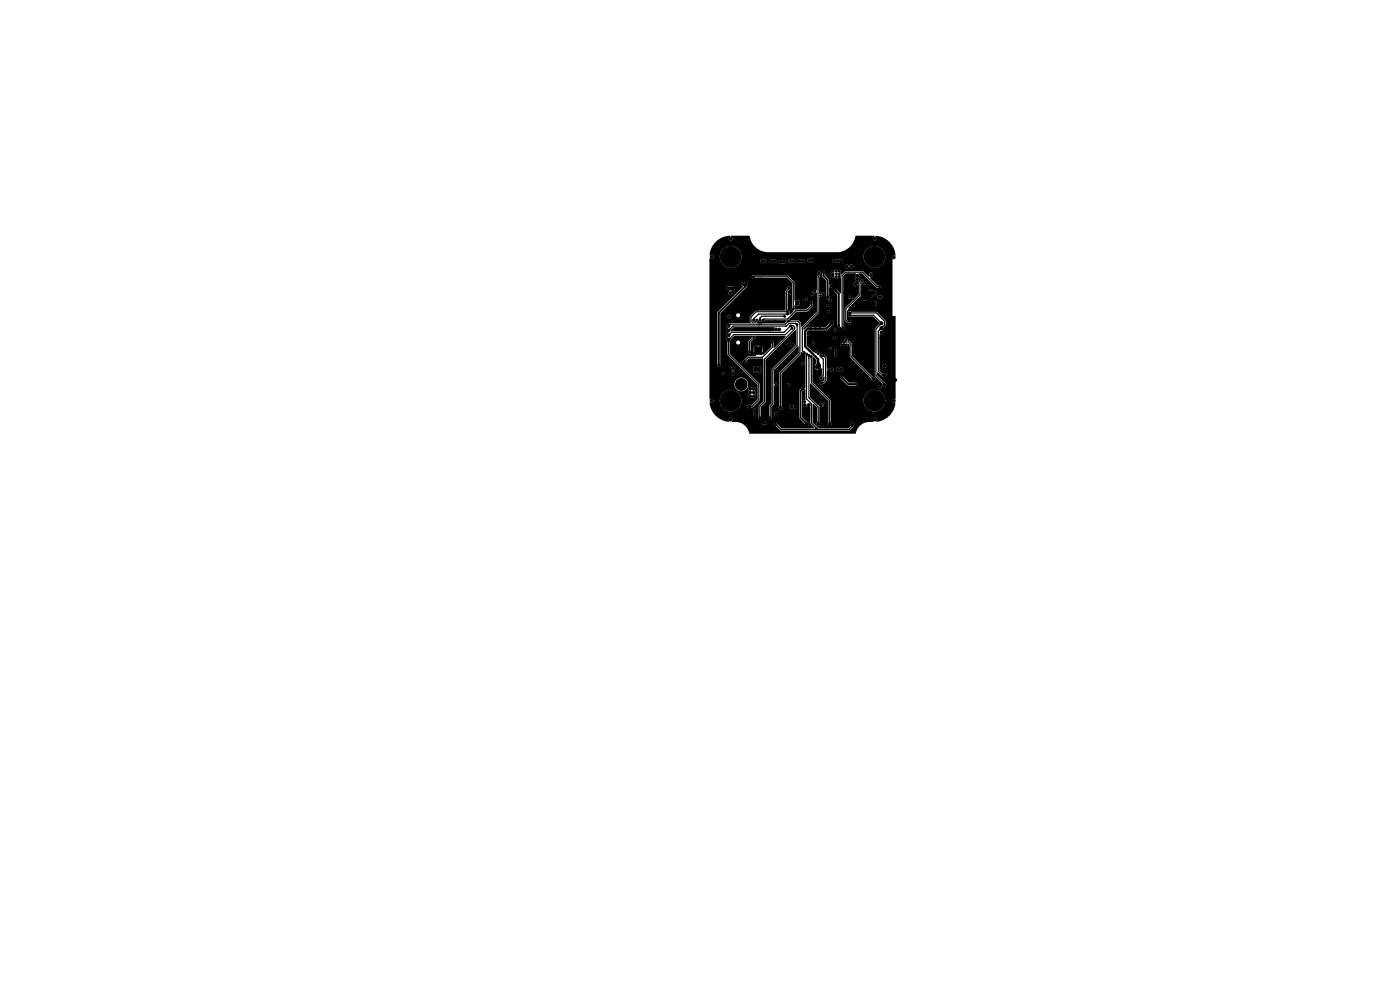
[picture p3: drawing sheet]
<svg xmlns="http://www.w3.org/2000/svg" width="297mm" height="210mm" viewBox="0 0 297 210" stroke-linecap="round" stroke-linejoin="round" font-family="sans-serif">
<g fill="#000" stroke="#000" stroke-width=".21">
<circle cx="151" cy="54.4" r=".3"/>
<circle cx="151.1" cy="58.9" r=".3"/>
<circle cx="152.2" cy="51.7" r=".3"/>
<circle cx="155" cy="50.6" r=".3"/>
<circle cx="155" cy="54.5" r="2.2"/>
<circle cx="159.8" cy="58.7" r=".2"/>
<circle cx="161" cy="59.2" r=".2"/>
<circle cx="161.5" cy="59.2" r=".2"/>
<circle cx="161.7" cy="55.4" r=".3"/>
<circle cx="162.3" cy="55.4" r=".3"/>
<circle cx="163.4" cy="59.9" r=".3"/>
<circle cx="163.7" cy="55.4" r=".3"/>
<circle cx="164.1" cy="59.9" r=".3"/>
<circle cx="164.3" cy="55.4" r=".3"/>
<circle cx="165.7" cy="55.6" r=".3"/>
<circle cx="166.3" cy="55.5" r=".3"/>
<circle cx="167.6" cy="55.4" r=".3"/>
<circle cx="168.3" cy="55.4" r=".3"/>
<circle cx="169.7" cy="55.4" r=".3"/>
<circle cx="170.3" cy="55.4" r=".3"/>
<circle cx="171.7" cy="55.3" r=".3"/>
<circle cx="172.3" cy="55.3" r=".3"/>
<circle cx="173.8" cy="57.9" r=".2"/>
<circle cx="174.1" cy="55" r=".3"/>
<circle cx="174.8" cy="55" r=".3"/>
<circle cx="174.8" cy="57.8" r=".2"/>
<circle cx="175.4" cy="55" r=".3"/>
<circle cx="175.7" cy="57.5" r=".2"/>
<circle cx="175.7" cy="58" r=".2"/>
<circle cx="175.7" cy="57" r=".2"/>
<circle cx="176.7" cy="58.6" r=".2"/>
<circle cx="176.7" cy="58.1" r=".2"/>
<circle cx="176.8" cy="57.5" r=".2"/>
<circle cx="177" cy="55.4" r=".3"/>
<circle cx="177.4" cy="57.5" r=".2"/>
<circle cx="177.4" cy="58.7" r=".2"/>
<circle cx="177.4" cy="58.1" r=".2"/>
<circle cx="177.8" cy="55.4" r=".3"/>
<circle cx="178" cy="57.5" r=".2"/>
<circle cx="178.1" cy="58.6" r=".2"/>
<circle cx="178.1" cy="58.1" r=".2"/>
<circle cx="178.4" cy="55.4" r=".3"/>
<circle cx="179.4" cy="59.7" r=".3"/>
<circle cx="179.5" cy="59.2" r=".3"/>
<circle cx="179.5" cy="58.7" r=".3"/>
<circle cx="179.6" cy="56.5" r=".3"/>
<circle cx="180.6" cy="56.5" r=".3"/>
<circle cx="181.9" cy="59.9" r=".3"/>
<circle cx="181.9" cy="59.2" r=".3"/>
<circle cx="181.9" cy="58.5" r=".3"/>
<circle cx="182.2" cy="56" r=".2"/>
<circle cx="182.2" cy="56.5" r=".2"/>
<circle cx="182.9" cy="59.6" r=".2"/>
<circle cx="184.7" cy="58.1" r=".2"/>
<circle cx="184.7" cy="58.5" r=".2"/>
<circle cx="185.5" cy="54.5" r="2.2"/>
<circle cx="185.6" cy="50.6" r=".3"/>
<circle cx="187.4" cy="58.1" r=".3"/>
<circle cx="188.5" cy="51.8" r=".3"/>
<circle cx="189.6" cy="54.6" r=".3"/>
<circle cx="151.1" cy="75.9" r=".3"/>
<circle cx="151.1" cy="63.6" r=".3"/>
<circle cx="151.1" cy="65.9" r=".3"/>
<circle cx="151.7" cy="80" r=".3"/>
<circle cx="152.5" cy="77.5" r=".2"/>
<circle cx="153.1" cy="64.3" r=".3"/>
<circle cx="153.3" cy="74.7" r=".3"/>
<circle cx="153.4" cy="79.2" r=".2"/>
<circle cx="154.4" cy="61.2" r=".3"/>
<circle cx="154.5" cy="68.1" r=".3"/>
<circle cx="154.5" cy="72.1" r=".3"/>
<circle cx="154.5" cy="70.1" r=".3"/>
<circle cx="154.5" cy="71.2" r=".3"/>
<circle cx="154.5" cy="69.1" r=".3"/>
<circle cx="154.6" cy="67.1" r=".3"/>
<circle cx="154.9" cy="62.2" r=".3"/>
<circle cx="155" cy="60.2" r=".3"/>
<circle cx="155" cy="61.2" r=".3"/>
<circle cx="155.5" cy="79.2" r=".3"/>
<circle cx="155.5" cy="77.2" r=".3"/>
<circle cx="155.5" cy="78.2" r=".3"/>
<circle cx="155.5" cy="61.2" r=".3"/>
<circle cx="157" cy="76.5" r=".2"/>
<circle cx="157.2" cy="74.7" r=".3"/>
<circle cx="157.6" cy="60.3" r=".3"/>
<circle cx="157.8" cy="76.8" r=".2"/>
<circle cx="158" cy="77.6" r=".2"/>
<circle cx="158.2" cy="60.2" r=".3"/>
<circle cx="159" cy="74.7" r=".2"/>
<circle cx="159.9" cy="67.9" r=".2"/>
<circle cx="160" cy="64.4" r=".2"/>
<circle cx="160" cy="65.6" r=".2"/>
<circle cx="160" cy="65" r=".2"/>
<circle cx="160" cy="71.5" r=".2"/>
<circle cx="160.2" cy="78.1" r=".3"/>
<circle cx="160.2" cy="78.7" r=".3"/>
<circle cx="160.3" cy="74.9" r=".3"/>
<circle cx="160.3" cy="73.8" r=".3"/>
<circle cx="160.5" cy="67.9" r=".2"/>
<circle cx="160.6" cy="64.4" r=".2"/>
<circle cx="160.6" cy="65" r=".2"/>
<circle cx="160.6" cy="65.6" r=".2"/>
<circle cx="160.6" cy="78.3" r=".3"/>
<circle cx="160.8" cy="74.3" r=".3"/>
<circle cx="161.1" cy="78.1" r=".3"/>
<circle cx="161.1" cy="78.7" r=".3"/>
<circle cx="161.1" cy="77" r=".2"/>
<circle cx="161.2" cy="67.9" r=".2"/>
<circle cx="161.4" cy="73.8" r=".3"/>
<circle cx="161.4" cy="74.9" r=".3"/>
<circle cx="161.5" cy="76.6" r=".2"/>
<circle cx="161.8" cy="67.9" r=".2"/>
<circle cx="162.4" cy="69.9" r=".3"/>
<circle cx="162.7" cy="76.8" r=".2"/>
<circle cx="163" cy="76.4" r=".2"/>
<circle cx="163.1" cy="69.9" r=".3"/>
<circle cx="163.2" cy="62.5" r=".2"/>
<circle cx="163.2" cy="61.8" r=".2"/>
<circle cx="163.2" cy="76.8" r=".2"/>
<circle cx="163.5" cy="76.4" r=".2"/>
<circle cx="163.8" cy="72.5" r=".2"/>
<circle cx="164.5" cy="68.2" r=".2"/>
<circle cx="164.6" cy="69.9" r=".3"/>
<circle cx="165.2" cy="73.9" r=".2"/>
<circle cx="165.2" cy="74.4" r=".2"/>
<circle cx="165.2" cy="74.9" r=".2"/>
<circle cx="165.3" cy="69.9" r=".3"/>
<circle cx="165.5" cy="71.7" r=".2"/>
<circle cx="165.8" cy="74.4" r=".2"/>
<circle cx="165.8" cy="74.9" r=".2"/>
<circle cx="165.8" cy="73.9" r=".2"/>
<circle cx="166" cy="71.7" r=".2"/>
<circle cx="166.4" cy="67.1" r=".2"/>
<circle cx="166.7" cy="76.9" r=".2"/>
<circle cx="167.1" cy="66.1" r=".2"/>
<circle cx="167.1" cy="66.6" r=".2"/>
<circle cx="167.2" cy="73.1" r=".2"/>
<circle cx="167.3" cy="68.1" r=".2"/>
<circle cx="167.4" cy="62.5" r=".2"/>
<circle cx="167.4" cy="61" r=".2"/>
<circle cx="167.4" cy="64.2" r=".2"/>
<circle cx="167.4" cy="64.7" r=".2"/>
<circle cx="167.4" cy="72.6" r=".2"/>
<circle cx="167.7" cy="73.1" r=".2"/>
<circle cx="167.7" cy="69.1" r=".2"/>
<circle cx="167.9" cy="72.6" r=".2"/>
<circle cx="168" cy="69.6" r=".2"/>
<circle cx="168.2" cy="73.1" r=".2"/>
<circle cx="168.3" cy="65.6" r=".2"/>
<circle cx="168.9" cy="64" r=".2"/>
<circle cx="168.9" cy="64.5" r=".2"/>
<circle cx="169.1" cy="68.9" r=".2"/>
<circle cx="169.4" cy="64" r=".2"/>
<circle cx="169.4" cy="64.5" r=".2"/>
<circle cx="170.2" cy="62.6" r=".2"/>
<circle cx="170.3" cy="77" r=".2"/>
<circle cx="170.5" cy="62.2" r=".2"/>
<circle cx="170.6" cy="63.5" r=".2"/>
<circle cx="170.6" cy="74.8" r=".2"/>
<circle cx="171.1" cy="63.3" r=".2"/>
<circle cx="171.1" cy="75.1" r=".2"/>
<circle cx="171.4" cy="70.9" r=".2"/>
<circle cx="171.6" cy="75.4" r=".2"/>
<circle cx="171.9" cy="68.7" r=".3"/>
<circle cx="172" cy="69.7" r=".2"/>
<circle cx="172.1" cy="75.6" r=".2"/>
<circle cx="172.1" cy="64.2" r=".2"/>
<circle cx="172.4" cy="62.4" r=".25"/>
<circle cx="172.6" cy="72.6" r=".2"/>
<circle cx="172.9" cy="61.8" r=".25"/>
<circle cx="172.9" cy="70.7" r=".2"/>
<circle cx="173" cy="69.7" r=".2"/>
<circle cx="173" cy="68.7" r=".3"/>
<circle cx="173.1" cy="74.7" r=".2"/>
<circle cx="173.3" cy="77.8" r=".3"/>
<circle cx="173.6" cy="75" r=".2"/>
<circle cx="173.7" cy="77.5" r=".3"/>
<circle cx="173.7" cy="78" r=".3"/>
<circle cx="173.8" cy="72.4" r=".2"/>
<circle cx="173.9" cy="68.7" r=".3"/>
<circle cx="173.9" cy="69.7" r=".2"/>
<circle cx="173.9" cy="78.6" r=".2"/>
<circle cx="173.9" cy="79.1" r=".2"/>
<circle cx="174" cy="79.6" r=".2"/>
<circle cx="174.1" cy="62.7" r=".2"/>
<circle cx="174.1" cy="75.4" r=".2"/>
<circle cx="174.6" cy="62.3" r=".2"/>
<circle cx="174.6" cy="75.4" r=".2"/>
<circle cx="175.2" cy="68.4" r=".3"/>
<circle cx="175.4" cy="71.6" r=".3"/>
<circle cx="175.6" cy="63.1" r=".25"/>
<circle cx="175.6" cy="64.8" r=".2"/>
<circle cx="175.7" cy="77.2" r=".2"/>
<circle cx="175.7" cy="66.1" r=".2"/>
<circle cx="175.9" cy="78.4" r=".2"/>
<circle cx="176.1" cy="64.8" r=".2"/>
<circle cx="176.1" cy="63.7" r=".2"/>
<circle cx="176.1" cy="74" r=".2"/>
<circle cx="176.2" cy="70" r=".3"/>
<circle cx="176.2" cy="77.2" r=".2"/>
<circle cx="176.2" cy="61.6" r=".2"/>
<circle cx="176.2" cy="60.7" r=".2"/>
<circle cx="176.3" cy="73.1" r=".3"/>
<circle cx="176.5" cy="78.4" r=".3"/>
<circle cx="176.5" cy="68.5" r=".3"/>
<circle cx="176.6" cy="74.4" r=".2"/>
<circle cx="176.6" cy="74.9" r=".2"/>
<circle cx="176.6" cy="75.4" r=".2"/>
<circle cx="176.6" cy="64.2" r=".2"/>
<circle cx="176.6" cy="63.2" r=".2"/>
<circle cx="176.7" cy="64.8" r=".2"/>
<circle cx="177" cy="71.6" r=".2"/>
<circle cx="177.2" cy="70" r=".2"/>
<circle cx="177.2" cy="64.8" r=".2"/>
<circle cx="177.3" cy="61.6" r=".2"/>
<circle cx="177.3" cy="74.4" r=".2"/>
<circle cx="177.3" cy="74.8" r=".2"/>
<circle cx="177.3" cy="75.4" r=".2"/>
<circle cx="177.8" cy="78.4" r=".3"/>
<circle cx="177.9" cy="69.1" r=".2"/>
<circle cx="178.5" cy="78.4" r=".3"/>
<circle cx="178.5" cy="73.1" r=".2"/>
<circle cx="178.7" cy="75.1" r=".2"/>
<circle cx="178.7" cy="74.6" r=".2"/>
<circle cx="178.7" cy="75.6" r=".2"/>
<circle cx="178.9" cy="69.6" r=".2"/>
<circle cx="179" cy="73.1" r=".2"/>
<circle cx="179.1" cy="72.6" r=".2"/>
<circle cx="179.2" cy="62" r=".2"/>
<circle cx="179.2" cy="74.6" r=".2"/>
<circle cx="179.4" cy="63.7" r=".2"/>
<circle cx="179.5" cy="72.1" r=".2"/>
<circle cx="179.6" cy="73.1" r=".2"/>
<circle cx="179.7" cy="74.6" r=".2"/>
<circle cx="180" cy="76.8" r=".2"/>
<circle cx="180.2" cy="67.6" r=".2"/>
<circle cx="180.2" cy="68.7" r=".2"/>
<circle cx="180.2" cy="68.1" r=".2"/>
<circle cx="180.2" cy="63" r=".2"/>
<circle cx="180.2" cy="65.7" r=".25"/>
<circle cx="180.2" cy="66.4" r=".2"/>
<circle cx="180.2" cy="66.9" r=".2"/>
<circle cx="180.7" cy="63.1" r=".2"/>
<circle cx="180.9" cy="64.8" r=".25"/>
<circle cx="181.4" cy="60.4" r=".3"/>
<circle cx="181.6" cy="71.5" r=".3"/>
<circle cx="182" cy="67.7" r=".3"/>
<circle cx="183" cy="62" r=".3"/>
<circle cx="183" cy="63.3" r=".3"/>
<circle cx="183" cy="60.7" r=".3"/>
<circle cx="183.5" cy="61.4" r=".3"/>
<circle cx="183.6" cy="62.7" r=".3"/>
<circle cx="183.8" cy="73.2" r=".3"/>
<circle cx="183.9" cy="69.3" r=".3"/>
<circle cx="183.9" cy="75.5" r=".3"/>
<circle cx="184" cy="60.7" r=".3"/>
<circle cx="184.1" cy="62" r=".3"/>
<circle cx="184.3" cy="63.3" r=".3"/>
<circle cx="185.5" cy="62" r=".3"/>
<circle cx="185.7" cy="64.2" r=".2"/>
<circle cx="185.7" cy="64.7" r=".2"/>
<circle cx="186.5" cy="63" r=".2"/>
<circle cx="186.6" cy="60.8" r=".2"/>
<circle cx="186.9" cy="63" r=".2"/>
<circle cx="187" cy="71.7" r=".3"/>
<circle cx="187" cy="69.6" r=".3"/>
<circle cx="187" cy="68.6" r=".3"/>
<circle cx="187" cy="70.5" r=".3"/>
<circle cx="187.3" cy="64.3" r=".2"/>
<circle cx="187.3" cy="64.8" r=".2"/>
<circle cx="187.6" cy="75.6" r=".3"/>
<circle cx="187.6" cy="77.6" r=".3"/>
<circle cx="187.6" cy="79.6" r=".3"/>
<circle cx="188.2" cy="62.9" r=".2"/>
<circle cx="188.4" cy="75.6" r=".3"/>
<circle cx="188.4" cy="65" r=".2"/>
<circle cx="188.5" cy="64" r=".2"/>
<circle cx="188.7" cy="63.5" r=".2"/>
<circle cx="188.7" cy="62.9" r=".2"/>
<circle cx="188.9" cy="60.7" r=".3"/>
<circle cx="189" cy="65.1" r=".2"/>
<circle cx="189" cy="64" r=".2"/>
<circle cx="189.2" cy="75.6" r=".3"/>
<circle cx="151" cy="85" r=".3"/>
<circle cx="152.2" cy="87.8" r=".3"/>
<circle cx="155" cy="89" r=".3"/>
<circle cx="155" cy="85" r="2.2"/>
<circle cx="156.3" cy="81.6" r=".3"/>
<circle cx="156.6" cy="81" r=".3"/>
<circle cx="156.6" cy="82.2" r=".3"/>
<circle cx="157.2" cy="82.5" r=".3"/>
<circle cx="157.2" cy="80.7" r=".3"/>
<circle cx="157.2" cy="81.6" r=".3"/>
<circle cx="157.9" cy="80.9" r=".3"/>
<circle cx="157.9" cy="82.1" r=".3"/>
<circle cx="158.1" cy="81.5" r=".3"/>
<circle cx="158.9" cy="85.2" r=".2"/>
<circle cx="159" cy="86.2" r=".3"/>
<circle cx="159.1" cy="84.1" r=".3"/>
<circle cx="159.1" cy="83.3" r=".3"/>
<circle cx="159.1" cy="82.5" r=".3"/>
<circle cx="159.8" cy="82.5" r=".3"/>
<circle cx="159.9" cy="89.8" r=".2"/>
<circle cx="159.9" cy="83.3" r=".3"/>
<circle cx="159.9" cy="84.1" r=".3"/>
<circle cx="160.1" cy="87" r=".2"/>
<circle cx="160.1" cy="87.5" r=".2"/>
<circle cx="160.1" cy="87.9" r=".2"/>
<circle cx="161.2" cy="88.6" r=".2"/>
<circle cx="161.9" cy="89.8" r=".2"/>
<circle cx="161.9" cy="88.7" r=".2"/>
<circle cx="162.3" cy="89" r=".2"/>
<circle cx="162.4" cy="89.8" r=".2"/>
<circle cx="162.9" cy="83.3" r=".2"/>
<circle cx="162.9" cy="83.7" r=".2"/>
<circle cx="163.3" cy="84" r=".2"/>
<circle cx="163.4" cy="88.7" r=".2"/>
<circle cx="164.4" cy="90" r=".2"/>
<circle cx="164.6" cy="88" r=".2"/>
<circle cx="164.6" cy="87.5" r=".2"/>
<circle cx="164.6" cy="81.6" r=".2"/>
<circle cx="165.6" cy="86.5" r=".3"/>
<circle cx="166.1" cy="80.3" r=".2"/>
<circle cx="166.6" cy="80.3" r=".2"/>
<circle cx="167.2" cy="81.6" r=".2"/>
<circle cx="167.9" cy="86.3" r=".3"/>
<circle cx="168.1" cy="90" r=".3"/>
<circle cx="168.1" cy="90.5" r=".2"/>
<circle cx="168.7" cy="86.3" r=".3"/>
<circle cx="170.3" cy="82.5" r=".25"/>
<circle cx="170.7" cy="85.2" r=".2"/>
<circle cx="170.7" cy="85.9" r=".3"/>
<circle cx="171.2" cy="90" r=".3"/>
<circle cx="171.6" cy="85.9" r=".3"/>
<circle cx="173.1" cy="84.2" r=".2"/>
<circle cx="173.1" cy="84.8" r=".2"/>
<circle cx="173.6" cy="89.9" r=".3"/>
<circle cx="173.6" cy="84.2" r=".2"/>
<circle cx="173.6" cy="84.7" r=".2"/>
<circle cx="174.1" cy="85.9" r=".3"/>
<circle cx="174.2" cy="81.2" r=".2"/>
<circle cx="174.2" cy="80.2" r=".2"/>
<circle cx="175.1" cy="85.9" r=".3"/>
<circle cx="176" cy="90" r=".3"/>
<circle cx="177" cy="81.5" r=".2"/>
<circle cx="177" cy="82" r=".2"/>
<circle cx="178.1" cy="90.5" r=".2"/>
<circle cx="178.4" cy="84.3" r=".2"/>
<circle cx="178.4" cy="89.9" r=".3"/>
<circle cx="178.5" cy="80" r=".2"/>
<circle cx="178.6" cy="90.5" r=".2"/>
<circle cx="178.8" cy="84.3" r=".2"/>
<circle cx="179.6" cy="83.6" r=".2"/>
<circle cx="179.7" cy="80.1" r=".2"/>
<circle cx="180.1" cy="83.6" r=".2"/>
<circle cx="180.3" cy="80.1" r=".2"/>
<circle cx="180.9" cy="90" r=".3"/>
<circle cx="181.7" cy="81.5" r=".2"/>
<circle cx="183.9" cy="80" r=".3"/>
<circle cx="185.3" cy="80.5" r=".3"/>
<circle cx="185.5" cy="85" r="2.2"/>
<circle cx="185.6" cy="89" r=".3"/>
<circle cx="186.6" cy="82.1" r=".3"/>
<circle cx="187.6" cy="81.6" r=".3"/>
<circle cx="188.4" cy="87.8" r=".3"/>
<circle cx="189.6" cy="85" r=".3"/>
<circle cx="189.9" cy="80.6" r=".3"/>
</g>
<g fill="none" stroke="#000" stroke-width=".25">
<path d="M159.8 58.7h7.3l1.2 1.2v5.7M173.8 57.9v.7l-.3 .2v7.4l-3.3 3.3v4.9l.4 .4M180 57.7h-.6l-.7 .8v10.8l.3 .3M180 57.7h3l3 3.1h.6M183 59.6l-.6 .5v2.4l-3 3v2.4l.2 .2h.6M154.5 69.2l.4-.4h11.7l.6-.7h2l.5 .5v6.4l-4.1 4.1v7.3M159.9 67.9h.1M160 71.5l-1 1v2.2M161.3 68.8h.3M163.8 72.5v.1M163.8 72.6v1.1l-2 2.1h-3l-.9 .9M166.4 67.1h-4.8l-.4 .3v.5"/>
<path d="M166.4 67.1h.1M167.1 66.6h-6.2l-1 1v.3M167.3 66.6h.1M167.3 66.2l-6.9-.1-1.1 1.1v.9l.3 .2h.6l.3-.4M167.4 61l-.5 .7v4l.2 .4M167.7 69.1l-1.4 1.4h-11.1l-.7 .7M167.8 69.1h.5l.3 .3v.4l-6.4 6.4v9l-1 1v2.5M168 69.6l-1.4 1.4h-10.9l-1.2 1.1v3.1l6.5 6.4v3.2l-1.5 1.4h-.5M168.3 65.6h.1M169.1 68.9l-.3-.3h-1.4l-.6 .6h-11.3l-1 .9M169.1 68.9v4.4l-5.2 5.2v7.1l-.5 .6v2.5M171.1 75.2v9.4l1.1 1.1v4l1.4 1.4"/>
<path d="M171.1 76h.1M171.6 75.4v9l2 1.9v3.6M171.6 76h.1M172.1 75.7v5.4l3.9 3.9v5M172.1 76h.1M172.1 64.1v.8l-1 1h-2.2l-1.8 1.8h-5l-.3 .2M174.1 75.5l.6 .7v3.4l-.5 .5M174.6 75.5l.6 .4v4.8l-.6 .5h-.4M179 69.6v.1M179.1 72.6h.9l.5 .5v2.5l4.8 4.9M180.2 66.4h5.7l1.8 1.8v.7l-1.4 1.3v8.5l.9 .9h.5M180.2 66.9h5.1l1.7 1.7-1.2 1.2v9.9l1.8 1.8"/>
<path d="M180.2 68.1h.1M159 86.2l-.1 .1M173.1 90.7l-.2 .4M173.2 90.9v.2M180.9 90v.3l-.8 .8h-14.4l-1.1-1h-.2"/>
</g>
<path d="M174.8 57.8v.8l.8 .8v3.7M174.8 57.8h.1M167.7 69.1h.1M168 69.6h.1M180.2 66.9h.1M165.6 86.4h.1M170.3 82.5l-.5 .5v5.5l1.4 1.5M187.6 81.5v.1" fill="none" stroke="#000" stroke-width=".36"/>
<path d="M154.4 61.2h1.1M155.5 61.2h.1M158.2 60.2l-.6 .1M174.2 80.2v.1M174.2 80.1v.1" fill="none" stroke="#000" stroke-width=".45"/>
<path d="M158.1 60.2v.6l-5.6 5.6v11M173.5 77.8l.2 .2M177.3 61.7l.6 .6 .1 6.8M178.5 80l1.4 1.5h1.8" fill="none" stroke="#000" stroke-width=".4"/>
<path d="M173.9 69.7h.1M176.5 68.5l-1.2 1.2h-3.9l-.6 .6v3.2l2.8 2.7v1.4" fill="none" stroke="#000" stroke-width=".5"/>
<g fill="#000">
<path d="M157.7 60h.5v.5h-.5zM151.8 51.3l1.7-1 1.1-.3 .3 .1a.43 .43 0 0 0-.2 .7 .43 .43 0 0 0 .7-.1l-.3-.5v-.2h3.9a4.1 4.1 0 0 0 3.8 3.5h15.1a4.2 4.2 0 0 0 3.6-3.5h3.9l.1 .1a.4 .4 0 0 0-.3 .5 .4 .4 0 0 0 .5 .3 .4 .4 0 0 0 .2-.5l-.1-.4 1.2 .3 1.7 1 1 1.7 .3 1.1-.1 .2a.47 .47 0 0 0-.6 .1 .47 .47 0 0 0 0 .6v12h.6l.1 .2v17.3l-.2 .2a.42 .42 0 0 0-.6 .4 .42 .42 0 0 0 .7 .3v.4l-.3 1.1-.9 1.3-1.3 .9-1.1 .3h-.4a.44 .44 0 0 0 0-.7 .44 .44 0 0 0-.6 0 .44 .44 0 0 0 0 .7l-.8 .1a3.2 3.2 0 0 0-3.1 2.5h-22.4a3.2 3.2 0 0 0-1.8-2.2h4.4l.1 .2h.4a.34 .34 0 0 0 .5 0 .34 .34 0 0 0-.2-.5h-.6l-.2 .3h-4.4l-1.9-.4a.43 .43 0 0 0 0-.6 .43 .43 0 0 0-.6-.1 .43 .43 0 0 0 0 .7l-.1 .1-1.1-.3-1.7-1-1-1.7-.3-1 .2-.2a.41 .41 0 0 0 .5 0 .41 .41 0 0 0 .1-.5h1.4v.4a2.3 2.3 0 0 0 3.6 1.7h3.5v1.1a.35 .35 0 0 0 .5 .2 .35 .35 0 0 0 0-.6v-.4a.32 .32 0 0 0 0-.5 .32 .32 0 0 0-.5 .2h-3.5a2.31 2.31 0 0 0-.1-3.9 2.31 2.31 0 0 0-3.5 1.8h-1.4l-.2-.2h-.6v-3h5.3l.2 .6 .6 .6 1.1 .1 1-.6 .2 .6a.54 .54 0 0 0 0 .8 .45 .45 0 0 0 0 .6 .45 .45 0 0 0 .6 0 .45 .45 0 0 0 .7 .1 .45 .45 0 0 0-.1-.7 .66 .66 0 0 0 0-.9 .46 .46 0 0 0-.1-.7 .46 .46 0 0 0-.6 .1l-.3-.1-.6 .2 .1-1.4-.5-.5-.7-.3-.7 .1-.5 .3-.3 .5-.1 .6h-5.3v-2.5h2.6v.2a.3 .3 0 0 0 .3 .2 .3 .3 0 0 0 .3-.3l1.4 .1a.42 .42 0 0 0 .7 .1 .42 .42 0 0 0-.3-.7l.1-.1a.41 .41 0 0 0 .2-.6 .41 .41 0 0 0-.7 0 .41 .41 0 0 0 .3 .6l-.3 .6h-1.4a.3 .3 0 0 0-.3-.3 .3 .3 0 0 0-.3 .2h-2.6v-1.7l1.7 .1a.31 .31 0 0 0 .3 .3 .31 .31 0 0 0 .3-.4v-5.3h1.3l.2 .7 .1 2.5 6.3 6.4v3l-1.2 1.2-.4-.1a.43 .43 0 0 0-.5 .3 .43 .43 0 0 0 .2 .5 .43 .43 0 0 0 .6-.1l.3-.1 1.5-1.6v-3.3l-3.5-3.5h2.1l.1 .4a.48 .48 0 0 0 .1 .6 .48 .48 0 0 0 .7-.2 .46 .46 0 0 0 .7 .2 .46 .46 0 0 0 0-.7 .46 .46 0 0 0-.2-.6 .46 .46 0 0 0-.6 .2l-.2-.2a.4 .4 0 0 0-.6 .3h-2.1l-2.9-2.9v-2.5h1.4a.43 .43 0 0 0 .5 .5 .43 .43 0 0 0 .2-.7 .43 .43 0 0 0-.7 .2h-1.4l.3-.7 .7-.7 3.9 .1v.2l-.9 .9-.1 2.4a.3 .3 0 0 0 .4 .2 .3 .3 0 0 0 .2-.4v-2l1-.9 .1-.5 6.3 .1-2.5 2.5-.1-.1v-1.1a.3 .3 0 0 0-.3-.4 .3 .3 0 0 0-.3 .4l.1 1.1-1.6 1.6-.2-.1v-1.2l-.2-.5-.4-.1h-1.2l-.1 .3v1.3l.5 .5-1.7 .1-1.2 1.1a.32 .32 0 0 0 .3 .4 .32 .32 0 0 0 .4-.3l.7-.8 3.1 .1v8.9l-1 1.2-.1 2.5a.3 .3 0 0 0 .4 .2 .3 .3 0 0 0 .2-.3l-.1-2.3 1-1.1v-8.9l3.2-3.2h1.3l.2 .3h.8a.34 .34 0 0 0 .5-.1 .34 .34 0 0 0-.1-.5 .34 .34 0 0 0-.4 .1l-.8-.1-.2 .3h-1.3l3.2-3.1 .1 .2-.1 3.1-5.1 5.1v7.1l-.5 .7-.1 2.5a.3 .3 0 0 0 .4 .3 .3 .3 0 0 0 .2-.4l-.1-1.1h.7v.3a.34 .34 0 0 0 .2 .4 .34 .34 0 0 0 .4-.1 .34 .34 0 0 0-.1-.4 .3 .3 0 0 0-.1-.5 .3 .3 0 0 0-.4 .3h-.7v-1.2l.6-.6 .1-3.9a.34 .34 0 0 0 .5 .1 .34 .34 0 0 0 0-.5 .34 .34 0 0 0-.5 .1l-.1-.2v-2.8l5-5h.2v1.5l-4.1 4.1v7.1a.42 .42 0 0 0 0 .6 .42 .42 0 0 0 .6 0 .42 .42 0 0 0 0-.6l1.6 .1a.63 .63 0 0 0 .9 .3 .41 .41 0 0 0 .6-.1 .41 .41 0 0 0-.1-.6 .41 .41 0 0 0-.6 .2l-.5-.2-.3 .3h-1.6l-.1-.1v-4.5l1.1 .1a.3 .3 0 0 0 .5 .2 .3 .3 0 0 0 0-.5 .3 .3 0 0 0-.5 .2h-1.1v-2.4l2.2-2.2 2 .1a.31 .31 0 0 0 .5 .2 .31 .31 0 0 0 0-.5 .31 .31 0 0 0-.5 .2h-2l1.9-1.9 .1-.4h.1l.3 .4a.37 .37 0 0 1 .5 .4v6.8l-.2 .1-.3-.3h-.2l-.7 .9v5.6l1.3 1.5a.42 .42 0 0 0 .7 .1 .42 .42 0 0 0-.2-.7l-1.2-1.1v-5.2l.4-.5a.19 .19 0 0 1 .1-.2 .19 .19 0 0 1 .3 .1v2.2l-.2 .1a.4 .4 0 0 0-.3 .3 .4 .4 0 0 0 .1 .4 .45 .45 0 0 0 0 .7 .45 .45 0 0 0 .7-.2l.7 .3v3.4l.9 .9-.1 .2h-6.8l-1.4-1.2-.3 .1v.3l.4 .3 1.1 .9h14.4l1-1a.42 .42 0 0 0 0-.6 .42 .42 0 0 0-.6 0 .42 .42 0 0 0 0 .6l-.6 .6h-6.2l-1.3-1.3 .1-3.9 .9 .8v2.8l-.2 .7a.4 .4 0 0 0 .5 .3 .4 .4 0 0 0 .2-.5l-.1-.5v-2.9l.8-.3a.43 .43 0 0 0 .7 .1 .43 .43 0 0 0 0-.7 .43 .43 0 0 0-.7 .3 .55 .55 0 0 0-.6-.3 .55 .55 0 0 0-.4 .5l-1.7-1.7v-3l3.9 3.8v4.3l-.2 .4a.41 .41 0 0 0 .6 .5 .41 .41 0 0 0 .1-.7l-.1-4.8h7a2.31 2.31 0 0 0 3.2 2.3 2.31 2.31 0 0 0 .5-3.9 2.31 2.31 0 0 0-3.7 1.4v.2h-7l-2.9-2.8 12.9 .1a.4 .4 0 0 0 .7 .3 .4 .4 0 0 0 0-.7 .4 .4 0 0 0-.7 .3h-12.9l-1-1 .1-5.3 .8 .7v.6l-.3 .4 .1 .7 .4 .3h.6l.3-.3 .1 .1v1.3l-.5 .5v.3a.37 .37 0 0 0 .5 .2 .37 .37 0 0 0 .2-.5l.3-.1v.7l-.3 .4-.4-.1a.3 .3 0 0 0-.3 .3 .3 .3 0 0 0 .3 .3l.5-.1 .6-.6 .1-.8h2.8l.1 .2 1.5 1.6h1.8a.31 .31 0 0 0 .4-.2 .31 .31 0 0 0-.3-.4h-1.6l-1.6-1.5-.3 .3h-2.8v-1.4l.6 .1a.5 .5 0 0 0 .5 .1 .5 .5 0 0 0 .3-.5l.6 .1a.59 .59 0 0 0 .8 .3 .41 .41 0 0 0 .6-.1 .41 .41 0 0 0-.1-.6 .41 .41 0 0 0-.6 .1l-.4-.1-.3 .3h-.6l-.1-.2-.3-.1-.9 .3-.2-2.5-.5-.6-.9-.1-.1-.3-.4-.2a.37 .37 0 0 0-.4-.2 .37 .37 0 0 0-.3 .4l-.5-.5h4.8v1a.32 .32 0 0 0 .5 .4 .32 .32 0 0 0 0-.6v-.6a.3 .3 0 0 0-.1-.4 .3 .3 0 0 0-.4 .2h-4.8l-.4-.4h4v.2a.3 .3 0 0 0 .5 .1 .3 .3 0 0 0-.1-.5 .3 .3 0 0 0-.4 .2h-4l-.6-.5v-.3h7l.3 .3h.9a.4 .4 0 0 0 .5-.5l.4 .3v2.6l4.6 4.6a.42 .42 0 0 0 .4 .5 .42 .42 0 0 0 .4-.5 .42 .42 0 0 0-.4-.4l-4.5-4.4-.1-2.6-.6-.6-.3-.1-.1-.4a.37 .37 0 0 0-.4 0 .37 .37 0 0 0-.2 .4l-.3 .2a.26 .26 0 0 1-.1 .3 .26 .26 0 0 1-.3 0l-.2 .3h-7v-.5h1.1v.1a.3 .3 0 0 0 .5 .1 .3 .3 0 0 0-.1-.5 .3 .3 0 0 0-.4 .3h-1.1v-1.1h5.5a.3 .3 0 0 0 .4 .4 .3 .3 0 0 0 .1-.5 .3 .3 0 0 0-.5 .1h-5.5v-.2a.36 .36 0 0 0 .5-.2 .36 .36 0 0 0-.3-.5h-.2v-.1l.4-.5 5.3 .1a.3 .3 0 0 0 .4 .1 .3 .3 0 0 0 0-.5 .3 .3 0 0 0-.4 .3h-1.4l1.2-1.1a.41 .41 0 0 0 0-.7 .41 .41 0 0 0-.6 .2l-.9 .9h-3.8l-.8 .7-.2-.1 .1-.3 3.2-3.3 .1-.2h1.6a.3 .3 0 0 0 .4 .3 .3 .3 0 0 0 .2-.5 .32 .32 0 0 0-.6 .2h-1.6v-1.3h1.5l.1 .2h.4a.36 .36 0 0 0 .5 0 .36 .36 0 0 0 0-.5 .36 .36 0 0 0-.5 0h-.3l-.2 .3h-1.5l.1-1.8a.52 .52 0 0 0 .6-.4 .31 .31 0 0 0 .3-.3 .31 .31 0 0 0-.3-.3 .31 .31 0 0 0-.3 .4h-.4v-3.5l.2-.3v-.8h.5v.9l.8 .9-.1 3.6 .3 .2a.44 .44 0 0 1 .4 .6 .32 .32 0 0 0 .5-.3 .32 .32 0 0 0-.4-.3l-.1-2.4a.5 .5 0 0 0 .6-.5l-.6-.1v-1.1l-.8-.8-.1-.4h1.4v.6a.4 .4 0 0 0 .7 .1 .45 .45 0 0 0 .7 0l.6 .2v3.2l-1-.8a.3 .3 0 0 0-.4 0 .3 .3 0 0 0 0 .4l.6 .7v6.6l.3 .3 .5-.1 .3 .5a.3 .3 0 0 0 .5 0 .3 .3 0 0 0-.1-.5l-.2-.2v-6.1h1a.38 .38 0 0 0 .2 .4 .38 .38 0 0 0 .4-.1 .32 .32 0 0 0 .4-.1 .32 .32 0 0 0-.1-.5 .32 .32 0 0 0-.4 .1h-.3l-.2 .2h-1v-4.4l.6-.6h2.1l-.1 .5 .1 .3-.1 .4 .1 .4-.1 .3a.44 .44 0 0 0-.4 .5 .44 .44 0 0 0 .6 .3l.2-.4h.3v2.1l-3 3.1v2.5l.3 .3 .4 .1v.2a.32 .32 0 0 0 .5 .3 .32 .32 0 0 0 0-.5v-.1a.3 .3 0 0 0 0-.4 .3 .3 0 0 0-.4 0l-.3-.1 .1-2 .2 .3-.1 .8 .2 .3 5.1-.1 1.3 1.4v.3l-.9 .9v10l1.6 1.8a.41 .41 0 0 0 .3 .5 .41 .41 0 0 0 .5-.3 .41 .41 0 0 0-.3-.5l-1.6-1.6v-.6l1.3 .9a.41 .41 0 0 0 .6-.1 .41 .41 0 0 0-.1-.5 .41 .41 0 0 0-.6 0l-.7-.7v-1h.6a.4 .4 0 0 0 .5 .4 .4 .4 0 0 0 .2-.6 .4 .4 0 0 0-.7 .1l-.6 .1v-6.6l.1-.2a.45 .45 0 0 0 .7-.1 .45 .45 0 0 0-.3-.6l.8-1.2v-.8l-1.9-1.9-5.4-.1-.1-.5-.4-.3 .3-.4h.2a.35 .35 0 0 0 .6 .2 .35 .35 0 0 0-.2-.6v-.2h4.4v.4a.35 .35 0 0 0 .5 .2 .35 .35 0 0 0 .1-.5 .3 .3 0 0 0-.3-.5 .3 .3 0 0 0-.3 .4h-4.4l1.6-1.6v.8l.3 .3 1.5-.2 .6-.6h1.2a.4 .4 0 0 0 .6 .3 .32 .32 0 0 0 .3-.4 .32 .32 0 0 0-.5-.2h-.3l-.1 .3h-1.2l.4-.5h.4l.2-.3v-.4l-.3-.2h-1.2l-.2-.3v-.6l-.2-.3h-1.4v-.3l.4-.3a.3 .3 0 0 0 .1-.4 .3 .3 0 0 0-.5 0l-.3 .4-.3-.2 .2-.4-.1-1.2h.7l3 3h.5a.33 .33 0 0 0 .4 0 .33 .33 0 0 0 .1-.4l-.2-.1h-.6l-1.5-1.4v-.2a.44 .44 0 0 0 .4-.7l-.2-.4a.47 .47 0 0 0-.3 .6l-.2 .3-1.3-1.2h-3.7l-.8 .7-.2-.5a.33 .33 0 0 0-.1-.4 .33 .33 0 0 0-.5 0l-.3-.1-.4 .2a.37 .37 0 0 0-.5 0 .37 .37 0 0 0 0 .5l-.1 .2h-1.4v-.2a.3 .3 0 0 0-.2-.4 .3 .3 0 0 0-.3 .3l-.5-.1a.3 .3 0 0 0-.4-.1 .3 .3 0 0 0-.1 .3v.5l-.2 .3v2.8l-.1 .1-.2-.1a.45 .45 0 0 0-.6 .5 .37 .37 0 0 0-.3 .5 .37 .37 0 0 0 .4 .2 .37 .37 0 0 0 .3-.5l.4-.2 .1 .2v4l-3.2 3.1-.2-.1v-.7l-.5-.6-2-.1v-.2l1.6-1.5h2.3l1-1.1 .1-.7a.32 .32 0 0 0-.3-.4 .32 .32 0 0 0-.3 .4l.1 .6-.9 .8h-2.4l-.1-.9h.6a.41 .41 0 0 0 .5-.1 .41 .41 0 0 0 0-.5 .4 .4 0 0 0-.1-.4 .4 .4 0 0 0-.5 0h-.4l-.1-.3h1.8v.1a.39 .39 0 0 0 .4 .2 .39 .39 0 0 0 .3-.2 .32 .32 0 0 0 .4-.3 .32 .32 0 0 0-.3-.4 .32 .32 0 0 0-.4 .3l-.3 .1-.1 .2h-1.8v-3.6l-1.3-1.4-7.4-.1a.3 .3 0 0 0-.3 .4 .3 .3 0 0 0 .4 .2h7.1l1.1 1.1-.1 5.6 .3 .3-.7 .8-.2-.4 .1-.4-.4-.4 .1-2.8a.35 .35 0 0 0 .4-.3 .35 .35 0 0 0-.5-.3v-.4l.5-.5a.32 .32 0 0 0 0-.5 .32 .32 0 0 0-.5 .2l-.4 .7-.1 4.2h-6.2l-1.3 1.2 .1 1.4h-4.3l-.5 .3a.51 .51 0 0 0 .1 .9l-.1 .1a.49 .49 0 0 0-.2 .5 .49 .49 0 0 0 .3 .4l-.1 .1a.53 .53 0 0 0 0 .9l-.3 .4h-1.3v-5h1.4a.4 .4 0 0 0 .5 .4 .4 .4 0 0 0 .1-.7h1.4v.1a.43 .43 0 0 0 .6 .3 .43 .43 0 0 0 0-.7 .43 .43 0 0 0-.6 .3l-1.7-.1-.3 .4h-1.4v-.7l5.5-5.4 .2-.5a.41 .41 0 0 0 .1-.4 .41 .41 0 0 0-.4-.3l-.5 .1a.47 .47 0 0 0-.5 .4 .47 .47 0 0 0 .4 .5l-5.4 5.4v11.2h-1.7v-16.3h3.5a.5 .5 0 0 0 .6 .4l.3 .2a.41 .41 0 0 0-.4 .5 .41 .41 0 0 0 .6 .3 .41 .41 0 0 0 .1-.6 .17 .17 0 0 1-.2-.2 .17 .17 0 0 1 .2-.1 .43 .43 0 0 0 .7-.3 .43 .43 0 0 0-.4-.5h-1.2l-.3 .3h-3.5v-6.3l.2-.1a.4 .4 0 0 0 .5 .1 .4 .4 0 0 0 .2-.5h1.3v.4a2.3 2.3 0 0 0 3.5 1.8l23 .1a.51 .51 0 0 0 .5 .3 .51 .51 0 0 0 .5-.3 .42 .42 0 0 0 .5 .3 .42 .42 0 0 0 .3-.4 .53 .53 0 0 0-.9-.1 .45 .45 0 0 0-.4-.3 .45 .45 0 0 0-.5 .4h-23l.5-.5 .4-.6h4.2a.63 .63 0 0 0 .8 .4 .4 .4 0 0 0 .6-.4l.6 .1a.66 .66 0 0 0 .8 .2 .4 .4 0 0 0 .6-.2h.6l.1 .4h.5a.48 .48 0 0 0 .6 0 .48 .48 0 0 0 .2-.5l.5 .1a.55 .55 0 0 0 .9 .2 .4 .4 0 0 0 .4 .1 .4 .4 0 0 0 .2-.4l.6 .1a.55 .55 0 0 0 .8 .2 .4 .4 0 0 0 .5 0 .4 .4 0 0 0 .1-.5l.6 .1a.54 .54 0 0 0 .8 .3 .4 .4 0 0 0 .6-.3l3.9 .1a.6 .6 0 0 0 .9 .3l.2 .1 .3-.1a.43 .43 0 0 0 .7-.1 .43 .43 0 0 0-.2-.6l-1.2 .1a.41 .41 0 0 0-.4-.1 .41 .41 0 0 0-.3 .3h-3.9a.62 .62 0 0 0-.9-.4h-.3l-.2 .3-1.7-.2-.3 .4h-.6a.51 .51 0 0 0-.8-.3h-.4l-.3 .3h-.5l-.3-.3-.8 .1-.3 .3h-.6a.57 .57 0 0 0-.8-.4h-.4l-.2 .3-.7-.1a.53 .53 0 0 0-.7-.2h-.4l-.2 .3h-4.2l.2-1.1h25.9a2.31 2.31 0 0 0 3.2 2.3 2.31 2.31 0 0 0 .5-3.9 2.31 2.31 0 0 0-3.7 1.4v.2h-25.9a2.31 2.31 0 0 0-2.3-2.1 2.31 2.31 0 0 0-2.3 2.1h-1.3l-.3-.2h-.6l.4-1.5zM159.8 58.5l.4 .1v.2l-.4 .1zM173.6 57.9h.3v.4h-.3zM182.8 59.5l.3 .2-.3 .2-.2-.1zM154.3 72.2l.2-.1 .3 .1-.1 .5h-.3zM154.4 60.9h.6v.5h-.6zM154.4 71.8l.5-.2 .1 .2-.2 .4-.3-.1zM154.4 69.9l.5-.3 .2 .2-.3 .4-.3-.1zM154.4 70.9l.5-.2 .2 .1-.3 .5-.2-.1zM154.4 60.9h.5v.6l-.5-.1zM155 60.9l.2 .2-.2 .3z"/>
<path d="M154.4 68.9l.6-.3-.2 .7-.3-.2zM155 60.9h.5v.5l-.5 .1zM154.9 60.9h.6v.6l-.6-.1zM157.6 60h.6v.5h-.6zM157.7 76.6l.3-.2 .2 .1-.2 .4zM157.9 60.2l.6 .2-.3 .5-.3-.2zM158.9 74.3h.2l.1 .4h-.4zM159.6 71.7l.3-.1-.1 .2zM159.8 67.5h.1l.2 .1v.3h-.4zM159.9 71.4h.1zM160.3 68.1l.1-.1v.3zM160.5 68h.1z"/>
<path d="M155.6 69.4h8.6l.1 .1-.2 .8h-9.1v-.3zM160.1 73.5h1.1l.4 .1 .2 1.2-.2 .4h-1.2l-.3-.1-.1-.3zM161.1 67.5h.3v.4h-.4zM161.7 67.8l.4-.2-.1 .4zM163.6 72.6h.4v.3h-.3zM166 67l.3 .1-.3 .1zM166.4 66.9l.1 .1zM166.7 66l.2 .1-.2 .2zM160.6 68.3l.3-.2 1 .1 .4-.3h4.5l.1 .1-.5 .5h-5.7zM167 65.7l.2 .3-.3 .1-.1-.3zM166.7 66.5l.4-.1v.4h-.4zM167.1 66.2v.1z"/>
<path d="M166.9 68.3l.3-.1-.1 .2zM167.2 67.9l.1 .1zM167.2 61h.1zM167.3 68.2v.1zM167.2 61.3l.3-.1-.2 .3zM167.3 69.3h.3l-.1 .2zM167.6 69l.1 .1zM167.5 68.1l.2-.1v.2zM167.7 68.9v.1zM167.7 69.8h.2l-.1 .2zM167.9 69.5l.1 .1zM168 69h.1v.2h-.2z"/>
<path d="M168.2 65.2h.2l-.2 .3zM168.3 65.6l.1 .1zM168.8 68.5l.4 .2-.3 .3zM168.9 68.9h.4l-.1 .3h-.2zM170.2 74.6l.2-.1 .3 .1-.3 .3zM170.9 75.1h.4l-.1 .4h-.2zM171.4 75.4h.4l-.1 .4h-.2zM171.9 75.7h.4l-.1 .3h-.2zM171.9 64.3h.4l-.1 .3h-.2zM173.5 77.5l.3 .4-.2 .2-.4-.1zM173.6 77.7l.1 .2h-.3zM173.5 78.2l.2-.2z"/>
<path d="M173 77.3l.5-.3h.3l.3 .4 .1 .6-.2 .3h-.6l-.3-.2zM173.8 77.7v.1zM173.3 76.9h.5l.2 .5-.6 .1zM173.9 75.5h.4v.2l-.1 .2zM174.2 79.8l.2 .2v.3l-.4-.2zM174.7 75.3v.1zM174.7 75.6h.3l-.2 .2zM175.4 62.6h.4v.5h-.4zM176.2 68.4l.5 .4-.5 .3-.3-.3zM178.6 69.4l.2-.2 .3 .3-.3 .2zM179.3 72.5l.1-.1v.3l-.2-.1zM179.8 68l.2 .1-.2 .2z"/>
<path d="M180.2 68.2v.1zM180.2 66.2l.4 .1v.2l-.4 .1zM180.2 66.7l.4 .1v.2l-.4 .1zM182.7 60.4h1.4l.2 .4v.5l.2 .3h1.2l.3 .2v.4l-.3 .3h-.3l-1 1.1-1.5 .1-.3-.3zM184.8 80.1l.2-.1 .5 .2-.2 .3-.2 .1zM186.2 60.6h.4v.4l-.4-.1zM186.7 68.1l.4 .2-.1 .3-.3 .1-.2-.4zM186.7 69.5l.3 .1 .1 .3-.5 .2-.1-.2zM186.7 68.5l.3 .1 .1 .3-.4 .2-.2-.2zM186.9 69.3l.4-.2 .2 .1-.2 .5-.3-.1zM187.1 79.4l.4-.1 .1 .3-.1 .3-.5-.3zM159.1 85.9l.5 .4-.5 .2-.1-.3z"/>
<path d="M161.1 88.3h.2l.1 .3h-.4zM163.3 88.3h.2l.1 .3h-.4zM164.4 90.1v.1zM164.5 90l.4 .1-.2 .2zM165.4 85.9h.3l.1 .5-.2 .1-.3-.1zM170.1 82.3l.3 .4-.3 .2-.3-.2zM170.7 89.6l.2-.2 .5 .3-.4 .4zM173.5 89.3h.2l.1 .5-.2 .1-.3-.1zM174.2 81.1h.4v.3h-.4zM175.9 89.4h.2l.2 .5-.3 .1-.3-.1zM180.6 90.1l.3-.1 .2 .2-.3 .4zM187.2 81.2l.2-.2v.3z"/>
<circle cx="157.3" cy="81.5" r="1.36"/>
</g>
</svg>
